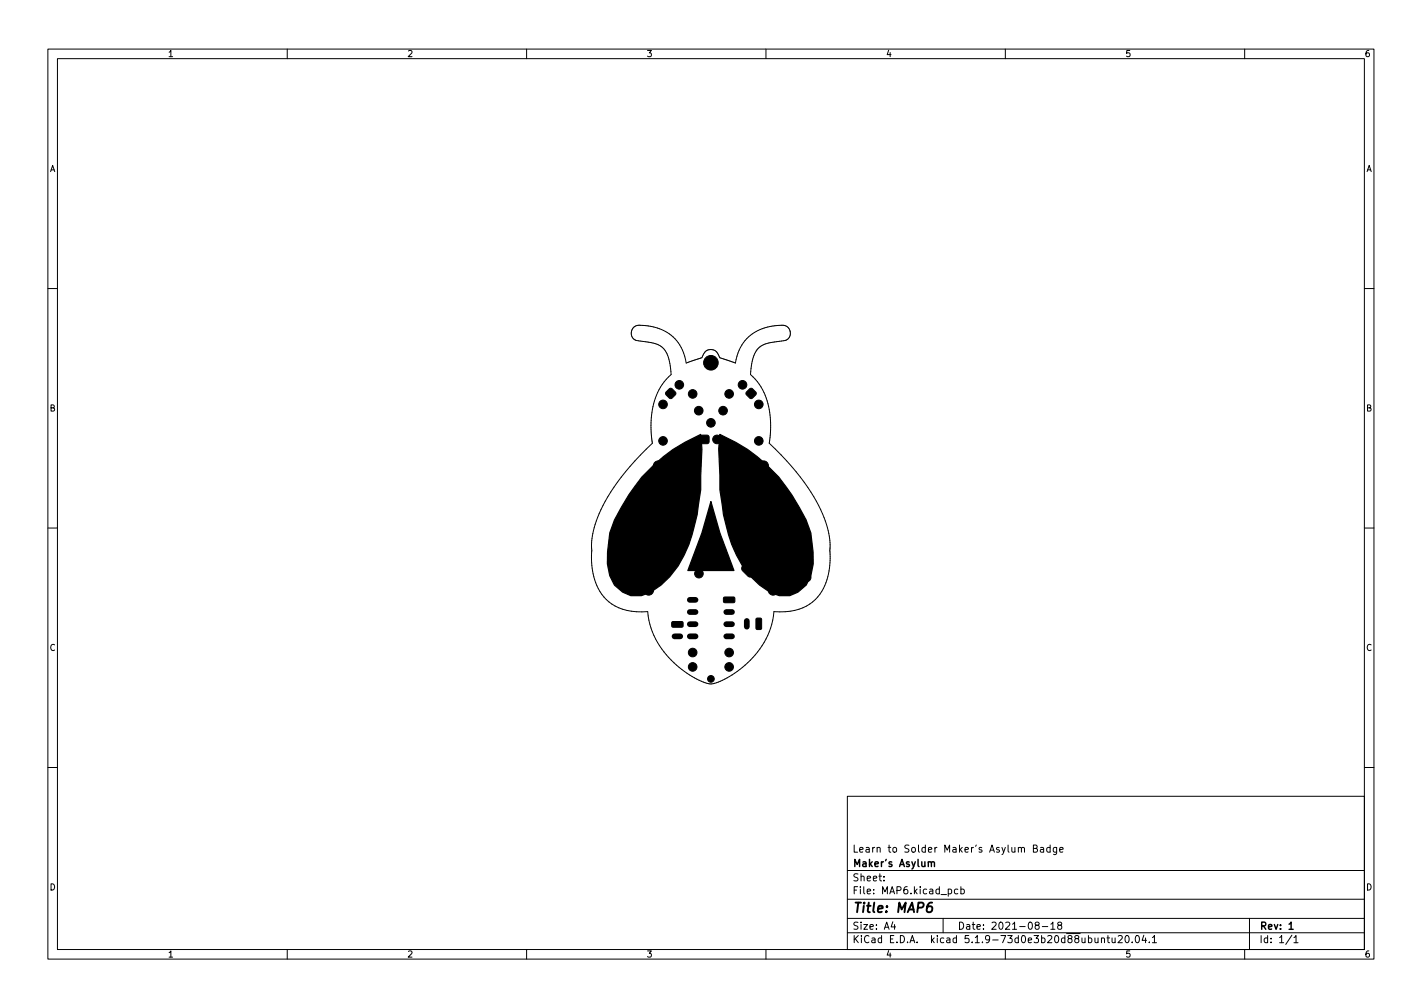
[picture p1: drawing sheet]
<svg xmlns="http://www.w3.org/2000/svg" width="297mm" height="210mm" viewBox="0 0 297 210" stroke-linecap="round" stroke-linejoin="round" font-family="sans-serif">
<defs><g id="words">
<text font-size="2.8" x="178" y="190.6">Title: MAP6</text>
<g font-size="2.1">
<text x="178" y="178">Learn to Solder Maker's Asylum Badge</text>
<text x="178" y="184">Sheet:</text>
<text x="178" y="181">Maker's Asylum</text>
<text x="178" y="186.7">File: MAP6.kicad_pcb</text>
<text x="178" y="196.9">KiCad E.D.A. kicad 5.1.9-73d0e3b20d88ubuntu20.04.1</text>
<text x="178" y="194.1">Size: A4</text>
<text x="200" y="194.1">Date: 2021-08-18</text>
<text x="263" y="194.1">Rev: 1</text>
<text x="263" y="196.9">Id: 1/1</text>
</g>
<g font-size="1.8">
<text x="35" y="11.9">1</text>
<text x="85" y="11.9">2</text>
<text x="135" y="11.9">3</text>
<text x="185" y="11.9">4</text>
<text x="235" y="11.9">5</text>
<text x="285" y="11.9">6</text>
<text x="10.3" y="35.9">A</text>
<text x="285.3" y="35.9">A</text>
<text x="10.3" y="85.9">B</text>
<text x="285.3" y="85.9">B</text>
<text x="10.3" y="135.9">C</text>
<text x="285.3" y="135.9">C</text>
<text x="10.3" y="185.9">D</text>
<text x="285.3" y="185.9">D</text>
<text x="35" y="199.9">1</text>
<text x="85" y="199.9">2</text>
<text x="135" y="199.9">3</text>
<text x="185" y="199.9">4</text>
<text x="235" y="199.9">5</text>
<text x="285" y="199.9">6</text>
</g>
</g></defs>
<g fill="none" stroke="#000" stroke-width=".21">
<path d="M10 10.2h277v190.1h-277zM12 12.2h273v186.1h-273zM60 10.2v2M110 10.2v2M160 10.2v2M210 10.2v2M260 10.2v2M10 60.2h2M132.3 68.4a3.2 3.2 0 0 1 2.9-.4 8.8 8.8 0 0 1 8.1 7.8l3.3-1.1 .1-.3a1.78 1.78 0 0 1 1.8-1.4 1.78 1.78 0 0 1 1.7 1.4l.1 .3 3.3 1.1a9.2 9.2 0 0 1 9.9-7.9 1.66 1.66 0 0 1 1.6 1.8 1.66 1.66 0 0 1-1.9 1.5l-1.1 .2a5 5 0 0 0-4.3 2.2 11.2 11.2 0 0 0-1 4.6 14.2 14.2 0 0 1 4.2 11.6l-.3 2.7 1.3 1.3a41.3 41.3 0 0 1 10.4 15 23.8 23.8 0 0 1 .9 9.3 10.1 10.1 0 0 1-5.6 8.8 12.8 12.8 0 0 1-6 .8 17.9 17.9 0 0 1-8.8 13.2l-2 1.1a4.3 4.3 0 0 1-4.9 0 19.4 19.4 0 0 1-10.5-12.5l-.2-1.8a10.4 10.4 0 0 1-9.1-3 14 14 0 0 1-2.6-9.8 16.4 16.4 0 0 1 2.4-9.4 48.8 48.8 0 0 1 10.3-13 18.4 18.4 0 0 1 1.7-11.7l1.2-1.6 1-1-.1-.6a6.9 6.9 0 0 0-1.9-5.2 11.3 11.3 0 0 0-5.2-1.3 1.63 1.63 0 0 1-.7-2.7zM285 60.2h2M10 110.2h2M285 110.2h2"/>
<path d="M10 160.2h2M177 166.3h108v32h-108zM215.9 177.1h.6l.1-.2v-.3l-.7-.2v1.5h.5l.2-.1 .1-.4-.3-.3M217.4 177h.5l.1 .9M218 177.3l-.5 .1-.2 .2 .2 .3h.5M219.4 177l-.5-.1-.3 .3 .2 .7h.6M219.4 176.4v1.5M220.7 176.9v1.2l-.3 .3h-.3M220.7 177l-.4-.1-.3 .3 .1 .7h.6M221.4 177.4l.7-.1-.1-.3-.4-.1-.2 .2v.8h.6M285 160.2h2M60 198.3v2"/>
<path d="M110 198.3v2M160 198.3v2M177 194.8h108M177 191.8h108M177 187.8h108M177 181.8h108M184.6 183.8v.1M184.6 183v.1M186.5 192.5l-.4 1h1M186.9 193v1M197 191.8v3M200.1 185.7l-.5-.1-.2 .3 .1 .7h.6"/>
<path d="M200.7 185.7l.4-.1 .3 .3-.1 .7h-.6M200.7 185.1v1.5M210 198.3v2M216.5 193.2l-.3-.3 .1-.2 .2-.2 .4 .1 .2 .2-.1 .2-.6 .2-.2 .3 .1 .4 .2 .1h.3l.3-.3v-.2l-.3-.3M217.7 193.5h1.2M219.5 193l.4-.5v1.5M219.5 194h.9M221.2 193.2l-.3-.3 .1-.2 .2-.2 .4 .1 .2 .2-.1 .2-.6 .2-.2 .3 .1 .4 .2 .1h.3l.3-.3-.1-.4-.2-.1M230.1 196l.2-.2 .3 .1 .1 .9M230.1 195.8v1M231.2 195.8h.6M231.4 195.3v1.3l.4 .2"/>
<path d="M232.3 195.8l.1 1h.3l.2-.1M232.9 195.8v1M233.6 195.5l.5-.2 .3 .5-.9 1h.9M235.2 195.4l.2-.1a.8 .8 0 0 1 .5 .8 .8 .8 0 0 1-.5 .7 1 1 0 0 1-.2-1.4zM236.5 196.7v.1M237.3 195.5l.2-.2a.8 .8 0 0 1 .5 .8 .8 .8 0 0 1-.5 .7l-.2-.1-.2-.4zM238.9 195.3l-.3 1h.9M239.3 195.8v1M240.1 196.7v.1M240.7 195.8l.4-.5v1.5M240.7 196.8h.9M260 198.3v2"/>
<path d="M261 191.8v6.5M269.9 195.3l-1.3 1.9M270.3 195.8l.4-.5v1.5M270.3 196.8h.8"/>
</g>
<path d="M193.9 180.1l.2-.2 .4 .1 .1 .9M194.6 180.1l.2-.2 .3 .1 .1 .9M269.3 193l.4-.5v1.5M269.3 194h.8" fill="none" stroke="#000" stroke-width=".3"/>
<path d="M194.7 188.5a.91 .91 0 0 0-1 .8l-.1 .8 .1 .3a.66 .66 0 0 0 1-.3l.1-.5-.2-.3a.66 .66 0 0 0-1 .3" fill="none" stroke="#000" stroke-width=".4"/>
<g fill="#000" stroke="#000" stroke-width=".21">
<path d="M139.1 81.8l.8-.7h.3l.9 .8 .1 .3-.8 .9-.4 .1-.9-.8zM146.5 91l.3-.2 1.2 .2 .1 .3-.1 1.2-.3 .1-1.2-.1-.2-.3zM155.9 81.8l.7-.7h.4l.9 .8 .1 .3-.8 .9-.4 .1-.9-.8zM138.3 101.3l1-1.1a.75 .75 0 0 1 1.1 0l1.1 1.1a.75 .75 0 0 1 0 1l-1.1 1.1a.75 .75 0 0 1-1.1 0l-1-1.1a.75 .75 0 0 1 0-1zM137.7 109.1l.4-.1 2.7-.1a.65 .65 0 0 1 .7 .7v1.3a.65 .65 0 0 1-.7 .6h-2.6a.65 .65 0 0 1-.7-.6l.1-1.4zM155.1 118.2l1.1-1.1a.75 .75 0 0 1 1.1 0l1 1.1a.75 .75 0 0 1 0 1l-1 1.1a.75 .75 0 0 1-1.1 0l-1.1-1.1a.75 .75 0 0 1 0-1zM164.1 117.5h1.8v1.5h-1.8zM140.4 129.9l2.1-.1 .2 .2v.8l-.3 .2-1.9-.1-.2-.2zM151.2 124.7h2.1l.2 .2v.8l-.3 .1h-1.9l-.2-.2zM158 129.1l.8-.1 .3 .2v2l-.2 .2h-.8l-.2-.1z"/>
<circle cx="148.5" cy="75.7" r="1.52"/>
<circle cx="137.5" cy="97.2" r="1.02"/>
<circle cx="138.5" cy="84.4" r=".9"/>
<circle cx="138.5" cy="92.1" r=".9"/>
<circle cx="141.9" cy="80.4" r=".9"/>
<circle cx="144.7" cy="82.2" r=".9"/>
<circle cx="146" cy="85.7" r=".9"/>
<circle cx="148.5" cy="88.3" r=".9"/>
<circle cx="149.8" cy="91.7" r=".9"/>
<circle cx="151" cy="85.7" r=".9"/>
<circle cx="152.3" cy="82.2" r=".9"/>
<circle cx="155.1" cy="80.4" r=".9"/>
<circle cx="158.5" cy="92.1" r=".9"/>
<circle cx="158.5" cy="84.4" r=".9"/>
<circle cx="159.5" cy="97.2" r="1.02"/>
<circle cx="130.5" cy="114.4" r=".9"/>
<circle cx="130.5" cy="119" r=".9"/>
<circle cx="133.5" cy="110.2" r="1.02"/>
<circle cx="137.8" cy="105.5" r=".9"/>
<circle cx="146" cy="119.8" r=".9"/>
<circle cx="154.2" cy="105.5" r=".9"/>
<circle cx="163.5" cy="110.2" r="1.02"/>
<circle cx="168.5" cy="112.9" r=".9"/>
<circle cx="135.5" cy="123.2" r="1.02"/>
<circle cx="144.7" cy="136.2" r=".9"/>
<circle cx="144.7" cy="139.2" r=".9"/>
<circle cx="152.3" cy="136.2" r=".9"/>
<circle cx="152.3" cy="139.2" r=".9"/>
<circle cx="161.5" cy="123.2" r="1.02"/>
<circle cx="168.5" cy="120.6" r=".9"/>
<circle cx="148.5" cy="141.7" r=".7"/>
</g>
<path d="M159.3 110.2h1.3" fill="none" stroke="#000" stroke-width="2.6"/>
<path d="M140.9 132.9h1.2M144.1 132.9h1.2M144.1 127.8h1.2M144.1 130.3h1.2M144.1 125.2h1.2M151.7 132.9h1.2M151.7 127.8h1.2M151.7 130.3h1.2M156 129.6v1.2" fill="none" stroke="#000" stroke-width="1.2"/>
<path d="M130 112.6h1M130 120.8h1" fill="none" stroke="#000" stroke-width="1"/>
<path d="M130.3 116.7h.4" fill="none" stroke="#000" stroke-width="1.8"/>
<path d="M164.9 115.7h.3" fill="none" stroke="#000" stroke-width="1.7"/>
<path d="M134.1 99.6a34.8 34.8 0 0 1 12.3-8.9l.2 3.1-.2 5.4a20.6 20.6 0 0 1-.5 6.3 31.6 31.6 0 0 1-4.3 12.7 14.5 14.5 0 0 1-7.6 6.2 5.9 5.9 0 0 1-6.6-4.2 19.3 19.3 0 0 1 1-11.6 47 47 0 0 1 5.7-9zM150.4 90.7a34.1 34.1 0 0 1 19 20.6l.4 4 .1 2.4-.5 2.5a5.9 5.9 0 0 1-8.6 3.4 19.6 19.6 0 0 1-8.6-11.9 25.7 25.7 0 0 1-1.3-6.2l-.5-3.3-.3-8.4zM148.5 104.7l1.9 6.6 2.9 7.8h-9.6l2.9-7.8z" fill="#000" stroke="#000" stroke-width=".25"/>
<use href="#words"/>
</svg>
